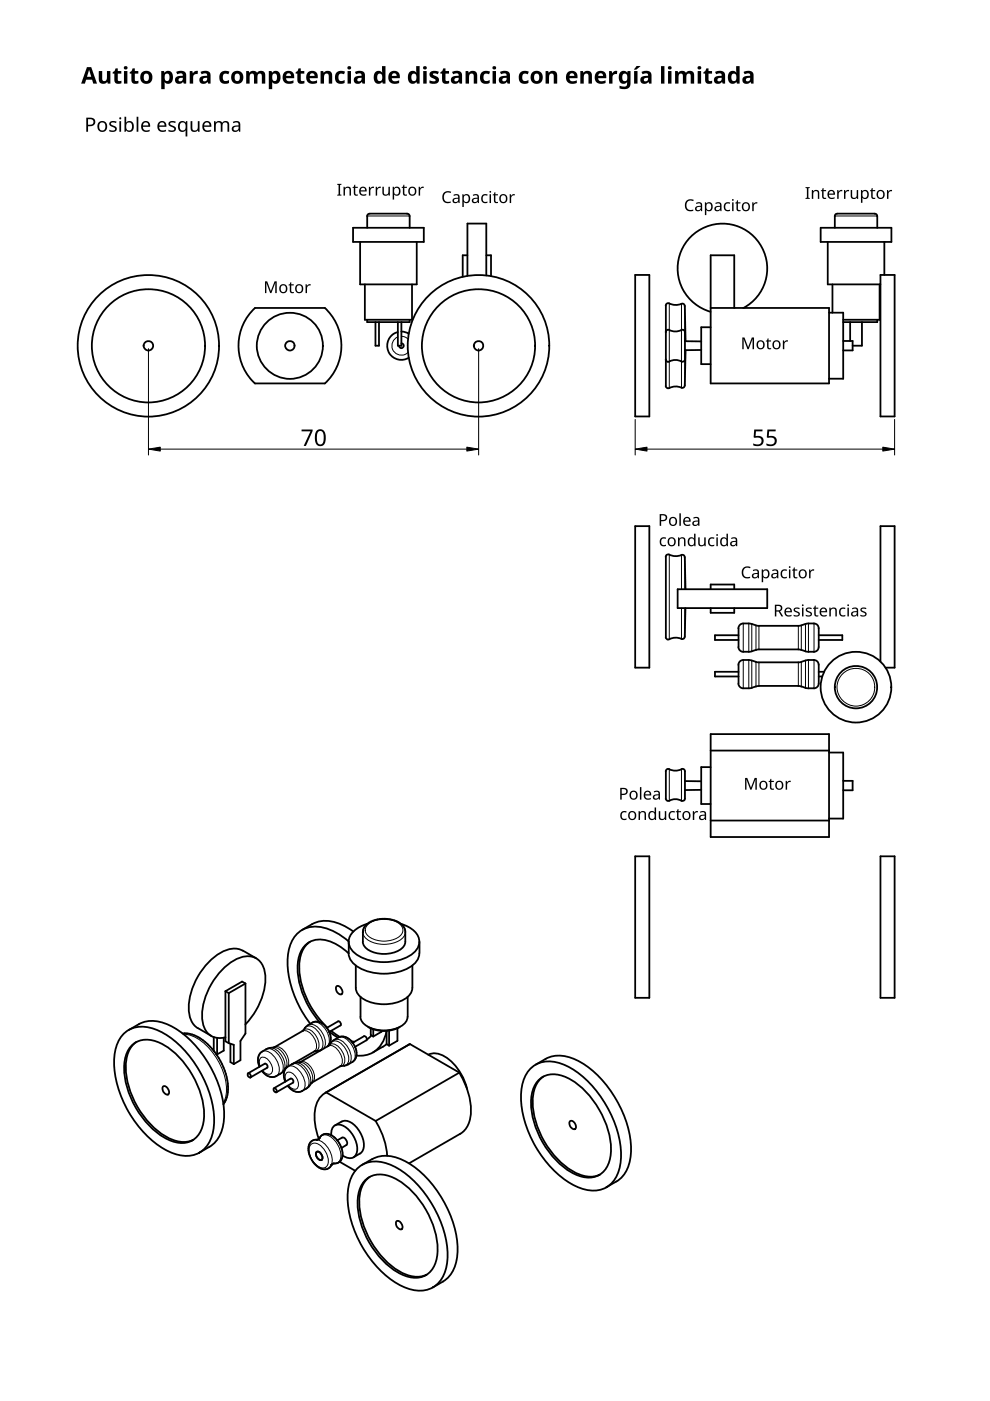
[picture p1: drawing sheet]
<svg xmlns="http://www.w3.org/2000/svg" width="210mm" height="297mm" viewBox="0 0 210 297" stroke-linecap="round" stroke-linejoin="round" font-family="sans-serif">
<g fill="none" stroke="#000" stroke-width=".38">
<path d="M74.9 48.3h15v3h-15zM76.4 51.3v9h12v-9M77.9 45.8v2.5M86.3 45.3l.5 .3v.2M86.4 45.3h-8.1l-.4 .3v.2M86.9 45.8v2.5M99.1 54.1h-1v4.6M103.1 54.1h1v4.4M103.1 58.4v-11h-4v11.1M134.7 58.3h3v30h-3zM174 48.3h15v3h-15zM175.5 51.3v9h11.2"/>
<path d="M177 45.8v2.5M177.5 45.3l-.4 .3-.1 .2M185.5 45.3l.4 .3 .1 .2M185.5 45.3h-8M186 45.8v2.5M186.7 58.3h3v30h-3zM187.5 51.3v7M68.9 65.3a10.9 10.9 0 0 1 0 16M68.9 65.3h-14.8a10.9 10.9 0 0 0 0 16h14.8M79.6 68.3v5h.8v-5M84.3 70.4a2.98 2.98 0 0 0-2 4.1 2.98 2.98 0 0 0 4.4 1.3M84.4 68.3v5h.7v-5"/>
<path d="M85.1 70.3l.8 .1 .8 .4M85.1 72.8a.51 .51 0 0 1 .5 .5 .51 .51 0 0 1-.5 .5 .51 .51 0 0 1-.5-.5M86.9 67.8v.5h-9v-.5M87.4 60.3v7.5h-10v-7.5M141.1 70.4l.1-.1a.5 .5 0 0 1 .7-.3 3.1 3.1 0 0 0 2.8-.1l.4 .3 .1 .2M141.1 76.2a.53 .53 0 0 0 .8 .5l1.3-.4 1.3 .4a.49 .49 0 0 0 .7-.5M145.2 64.9a.48 .48 0 0 0-.6-.5h-.1a3.5 3.5 0 0 1-2.9-.1h-.2l-.2 .5-.1 17.1a.55 .55 0 0 0 .8 .4 3.4 3.4 0 0 1 2.8-.1l.3-.1 .2-.3M145.2 64.8l.2 7.5M145.2 72.3l3.5 .1M145.2 70.4v5.8M145.4 74.2l-.2 7.5M148.7 74.2h-3.5"/>
<path d="M150.7 65.3h25.1v16h-25.1v-27.2h5v11.2M150.7 69.4h-2v7.8h2M157.6 65.3a9.5 9.5 0 0 0 2.4-14.9 9.5 9.5 0 0 0-15.1 1.7 9.5 9.5 0 0 0 5.8 14M175.8 66.3h3v14h-3M176.5 60.3v6M178.8 72.3h2v2h-2M180.2 68.3v4M182.8 68.3v5h-2M186 67.8v.5h-7.2M186.5 60.3v7.5h-7.7M134.7 111.6h3v30h-3zM145.2 118.1a.48 .48 0 0 0-.6-.5l-.1 .1a3.5 3.5 0 0 1-2.9-.2l-.2 .1-.3 .5 .1 17"/>
<path d="M145.2 118.1l.1 6.8M143.7 124.9h19v4h-19zM145.3 128.9l-.1 6.2a.5 .5 0 0 1-.7 .4 3.2 3.2 0 0 0-2.9 .1l-.5-.5M150.7 124.9v-1h5v1M150.7 128.9v1h5v-1M156.5 137.2a1.05 1.05 0 0 0 1.1 1l1.8-.1M156.6 134.7h-5v1h5M156.6 133.2v4M160.3 132.6l.6 .1M160.3 132.6l-1.3-.4a2.14 2.14 0 0 0-2.4 .6l-.1 .4M160.9 132.7h8.4M169.9 132.6l-.7 .1"/>
<path d="M170.8 138.1l1.8 .1M170.8 138.1l-1.3-.4h-8.6l-1.5 .4M172.6 139.9a.97 .97 0 0 1 1 1.1M172.6 132.2a.98 .98 0 0 1 1 1M172.6 139.9h-1.4l-1.3 .4M172.6 132.2h-1.4l-1.3 .4M173.6 137.2a1 1 0 0 1-1 1M173.6 133.2v4M173.6 134.7h5v1h-5M150.7 155.6h25.1v21.9h-25.1zM156.5 144.9a1.05 1.05 0 0 0 1.1 1h1.8M156.6 142.4h-5v1h5"/>
<path d="M156.6 140.9v4M160.3 140.4h.6M160.3 140.3l-1.3-.4a2.14 2.14 0 0 0-2.4 .7l-.1 .4M160.9 140.4h8.4M169.9 140.4h-.7M170.8 145.9h1.8M170.8 145.8l-1.3-.4h-8.6l-1.5 .4M173.6 144.9a1.01 1.01 0 0 1-1 1.1M173.6 140.9v4M174.3 143.4h-.7M174.7 142.4h-1.1M175.8 159.6h3v14h-3"/>
<path d="M175.8 159.1h-25.1M186.7 140.3v-28.7h3v30h-1.9M145.2 163.5a.48 .48 0 0 0-.6-.5l-.1 .1a3.2 3.2 0 0 1-2.8-.1l-.3 .1-.3 .4 .1 5.8a.52 .52 0 0 0 .7 .5l1.3-.4 1.3 .4a.51 .51 0 0 0 .7-.5M145.2 163.5v5.8M145.2 165.6h3.5M148.7 167.5h-3.5M150.7 162.6h-2v7.9h2M175.8 174h-25.1M178.8 165.6h2v2h-2M65.7 199.7a6.3 6.3 0 0 0-2.2 6.1 19.7 19.7 0 0 0 5.9 12.1M66.2 195.9a7.1 7.1 0 0 1 6.8 .4l1.9 1.2M66.2 195.9l-2.1 1.2"/>
<path d="M73.9 199.6a10.4 10.4 0 0 0-8.3-3 6.2 6.2 0 0 0-4.6 6.1 22.6 22.6 0 0 0 4.8 14.4M73.9 199.6v2.5M76.9 197.6h.1M76.9 197.6v2M77.9 195.9a4.7 4.7 0 0 0-4 3.8 4.3 4.3 0 0 0 3.1 3.4 11.4 11.4 0 0 0 10.5-.9 3 3 0 0 0-.2-5.2l-2.3-1.1M77.9 195.8a6.5 6.5 0 0 1 7.1 0M77.9 195.8l-.7 .8-.3 1M85 195.8l.7 .9 .2 .8a4.9 4.9 0 0 1-.3 3.2 6.2 6.2 0 0 1-8.3 0l-.4-1M88.9 199.6v2.5M134.7 181.6h3v30h-3zM186.7 181.6h3v30h-3zM26.4 219a6.4 6.4 0 0 1 7.2-.5 22.3 22.3 0 0 1 10.8 13.2 13.8 13.8 0 0 1 0 10.5 5.7 5.7 0 0 1-7.3 2.5 20.6 20.6 0 0 1-11.3-12.1 16.3 16.3 0 0 1-1-11l1-1.9z"/>
<path d="M27.3 218.4a7.5 7.5 0 0 1 6.2-1.8 16.1 16.1 0 0 1 9 6.4 22 22 0 0 1 5 14.6 6.9 6.9 0 0 1-3.1 5.5l-2.1 1.3M38.7 219.1a8.2 8.2 0 0 1 6.8 3.9l.3 .4M42 218l2.8 1.6M45.3 219.9v2.9M47.4 220v2.7l-1.4 .9M47.8 210.2v10.6l.7 .4M47.8 210.2l.7 .4M48.5 210.6v10.6M51.5 201.6a5 5 0 0 0-5.2 .7 14.6 14.6 0 0 0-6.3 11.9 4.7 4.7 0 0 0 2 3.8M51.5 201.5l2.8 1.7M52 217.2a15 15 0 0 0 4.3-10.2 4 4 0 0 0-3.6-4.3 9.6 9.6 0 0 0-7.2 4.8 13 13 0 0 0-2.5 9.3 3.7 3.7 0 0 0 4.8 3.1M52 208.5l-3.5 2.1"/>
<path d="M52 208.5l-.7-.4-3.5 2.1M52 208.5v10.6l-1 1.6v4.1l-1.4 .8M64.1 218.6l-5.9 3.4-.9 .2M64.1 218.6h.1M64.7 217.9l-.6 .7M65.4 217.3l-.8 .7M67.8 216.7a3.8 3.8 0 0 1 2 2.1M67.8 216.7l-1.1-.1-1.3 .7M69.8 218.8h.1M69.8 218.8a2.46 2.46 0 0 1-.4 3.1M69.8 218.8l1.8 1.2M70.2 218.6l1.9 1.3"/>
<path d="M71.4 209.1a1.16 1.16 0 0 1 1 1.7 1.14 1.14 0 0 1-1-1.7zM71.7 216.6a.57 .57 0 0 1 .5 .8M71.7 216.5l-2.4 1.4M72.2 217.4l-2.4 1.4M75.4 204.7v4.8a3.7 3.7 0 0 0 3 2.9 8.9 8.9 0 0 0 8.2-1.2l.7-1.1 .1-.6M76.4 211.4v4.2a3.5 3.5 0 0 0 3.1 2.6 6.7 6.7 0 0 0 6.5-1.5l.4-1.1M78.1 217.7a7 7 0 0 0 6.7 0M78.6 218v1.4l.5 .4M78.7 219.5l-.9 .9M79.1 218.2v1.6M80.9 218.6v.1l-1.8 1.1M82 218.6a5.7 5.7 0 0 1-6.4 5.2"/>
<path d="M82 218.6v2.8M82.5 218.5v3.2M84.3 218v2.7l-1.8 1M86.4 211.4v4.2M87.4 204.7v4.7M88.9 202.1a4.2 4.2 0 0 1-3 3.5 11.4 11.4 0 0 1-10.5-.9 3.3 3.3 0 0 1-1.5-2.6 8.7 8.7 0 0 0-6.9-2.8 4.7 4.7 0 0 0-3.8 4.3 17.6 17.6 0 0 0 4.2 12.6l.4 .5M28.1 221.5a5.2 5.2 0 0 1 6.2-.2 18.6 18.6 0 0 1 9 15.5 5.5 5.5 0 0 1-3.3 5.3 7.4 7.4 0 0 1-6.7-1.9 18.7 18.7 0 0 1-7-14.3 6.4 6.4 0 0 1 1.8-4.4zM29 220.9a6.3 6.3 0 0 0-2.3 6.1 18.6 18.6 0 0 0 8.8 14.2 5.9 5.9 0 0 0 5.5 .5M34.6 230.3a1.16 1.16 0 0 1 1 1.8 1.16 1.16 0 0 1-1-1.8zM45.8 223.4l.2 .2M45.8 223.4l1.4 2.4 .9 2.5a6.9 6.9 0 0 1-.7 5.8M46 220v3.6"/>
<path d="M48.5 221.2l1.1 .3v4.1M48.9 221.3v3.9l.7 .4M52.6 227.6a.59 .59 0 0 1 .5 .9l-.2-.1a.6 .6 0 0 1-.3-.8zM52.6 227.6l3.5-2.1a.57 .57 0 0 1 .5 .9l-3.5 2M56.4 222.5l-.8 .4a2.48 2.48 0 0 0-.6 3.3M56.5 222.5h-.1M57.3 222.2l-.8 .3M58.1 230.7a.57 .57 0 0 1 .5 .9 .57 .57 0 0 1-.5-.9zM60.6 226.4l-.8 1-1.2 .7a2.47 2.47 0 0 1-3.1-1.1M60.7 226.5a2.71 2.71 0 0 0-.2 2.8M60.7 226.4h-.1M60.7 226.3v.1"/>
<path d="M60.9 226.3l-.2 .2M60.9 226.3h-.2M61.6 228.7a.55 .55 0 0 1 .5 .3 .55 .55 0 0 1 0 .6l-3.5 2M61.6 228.7l-3.5 2M62.2 225.5l-1.3 .8M63.5 225.2l-1.3 .3M63.6 225.2h-.1M67.5 222.8l-.9 .1-4.4 2.6M67.5 222.8h.1M68.1 222.6l-.6 .2M69.1 231.6a4.8 4.8 0 0 0-2.4 4.4 13.2 13.2 0 0 0 .9 5.5M69.2 231.6l10.4 6.1 17.8-10.3-10.5-6-18 10.3"/>
<path d="M69.6 221.8l-6 3.4M69.6 221.8h.1M69.9 221.3h.1M70.2 221.1l-.6 .7M70.8 220.5l-.7 .6M70.9 220.5l.8-.5a2.47 2.47 0 0 1 3.1 1.1M72.4 237.8a2.58 2.58 0 0 1 3 1 5.3 5.3 0 0 1 1.6 5.1l-.7 .7M72.4 237.8l-1.4 .8M73 226l-.9 .1-5.9 3.4-.9 1.1-1.2 .7a2.47 2.47 0 0 1-3.1-1.1M73 225.9v.1M74.5 220.8l.6 .1M74.8 221.1l.5 .9"/>
<path d="M75.6 223.8l-.3 .8-.4 .4-1.2 .7-.7 .2M77.7 220.6a.59 .59 0 0 0-.5-.9l-2.4 1.4M77.7 220.6l-2.4 1.3 .2 .9 .1 1M79.6 237.7a16.1 16.1 0 0 1 2.5 7.4M81.2 221.9l-2.1 1.2M82 221.4l-.8 .5M82 221.4l.5 .3M86.9 221.4l-.2 .1M90.8 223.6a4 4 0 0 1 4.2 .9 11.6 11.6 0 0 1 4 6.4M97.4 227.4a14.3 14.3 0 0 1 2.2 10.1 4.5 4.5 0 0 1-2 2.9l-10.9 6.3M112.7 226.3a6.4 6.4 0 0 1 7.2-.4 22.4 22.4 0 0 1 10.8 13.1 13.8 13.8 0 0 1 0 10.5 5.6 5.6 0 0 1-7.3 2.5 20.7 20.7 0 0 1-11.4-12 16.3 16.3 0 0 1-1-11l1-1.9zM114.4 228.8a5.2 5.2 0 0 1 6.2-.1 18.7 18.7 0 0 1 8.9 15.5 5.5 5.5 0 0 1-3.3 5.3 7.4 7.4 0 0 1-6.6-2 18.6 18.6 0 0 1-7-14.2 6.5 6.5 0 0 1 1.8-4.5z"/>
<path d="M115.2 228.2a6.3 6.3 0 0 0-2.2 6.1 18.6 18.6 0 0 0 8.8 14.2 5.9 5.9 0 0 0 5.4 .5M115.7 224.5a7.3 7.3 0 0 1 7.5 .8 23.6 23.6 0 0 1 10.6 18.3 7.8 7.8 0 0 1-3.1 6.9M115.7 224.5l-2.1 1.2M120.9 237.7a1.12 1.12 0 0 1 1 1.7 1.12 1.12 0 0 1-1-1.7zM67.1 241.7h.1M67.2 244.2a1.16 1.16 0 0 1 1 1.7 1.16 1.16 0 0 1-1-1.7zM67.2 241.6a1.87 1.87 0 0 0-1.8 2.7l.4 1.1a3.8 3.8 0 0 0 3.4 2.5l.7-.4 .4-.6M67.2 241.6h.1M67.6 241.5l-.4 .1M67.7 241.3l-.1 .2M67.7 241.3h.1M67.8 241.3h-.1"/>
<path d="M67.8 241.3a1.98 1.98 0 0 1 3.3 0l.4 .5M67.8 241.3h.1M70.2 240.7a1.74 1.74 0 0 1 .7-2 1.74 1.74 0 0 1 2.1 .1 5.6 5.6 0 0 1 2.5 5.9 1.61 1.61 0 0 1-2.4 .6l-.5-.3M70.3 247h.1M70.3 246.9h.1M70.4 246.9l-.1 .1M70.8 246.7l-.4 .2M70.8 246.7h.1M71.5 241.8l.9 1.6M72 246.3l3.3 1.9M72 246.3l-.6 .3-.6 .1M72.4 243.4a2.75 2.75 0 0 1-.4 2.9"/>
<path d="M72.5 241.2a1.08 1.08 0 0 1 .9 1.6M72.5 241.2l-1 .6M73.4 242.8l-1 .6M76 247.6a6.3 6.3 0 0 1 7.1-.5 22.4 22.4 0 0 1 10.8 13.2 13.8 13.8 0 0 1 0 10.4 5.7 5.7 0 0 1-7.3 2.5 20.2 20.2 0 0 1-10.6-10.4 18.5 18.5 0 0 1-2.1-11.5 6.8 6.8 0 0 1 2.1-3.7zM76.4 244.6l-1.5 .8M77.6 250.1a5.2 5.2 0 0 1 6.2-.2 18.5 18.5 0 0 1 9 15.5 5.5 5.5 0 0 1-3.3 5.3 7.5 7.5 0 0 1-6.7-2 18.6 18.6 0 0 1-7-14.2 6.4 6.4 0 0 1 1.8-4.4zM78.4 249.5a6.3 6.3 0 0 0-2.2 6.1 18.8 18.8 0 0 0 8.8 14.1 5.9 5.9 0 0 0 5.5 .5M78.9 245.8a7.3 7.3 0 0 1 7.5 .7 23.7 23.7 0 0 1 10.6 18.4 7.7 7.7 0 0 1-3.1 6.8M78.9 245.7l-2.1 1.3M84.1 258.9a1.16 1.16 0 0 1 1 1.7 1.16 1.16 0 0 1-1-1.7zM130.7 250.5l-2.1 1.2M93.9 271.7l-2.1 1.2"/>
<circle cx="31.4" cy="73.3" r="15"/>
<circle cx="31.5" cy="73.3" r="1.01"/>
<circle cx="31.5" cy="73.3" r="12"/>
<circle cx="61.5" cy="73.3" r=".99"/>
<circle cx="61.5" cy="73.3" r="7"/>
<circle cx="101.5" cy="73.3" r="12"/>
<circle cx="101.5" cy="73.3" r="15"/>
<circle cx="101.5" cy="73.3" r="1.01"/>
<circle cx="181.5" cy="145.7" r="7.5"/>
<circle cx="181.5" cy="145.7" r="4.5"/>
</g>
<g fill="none" stroke="#000" stroke-width=".21">
<path d="M77.9 45.8h9M177 45.8h9M84.3 71.4a2.01 2.01 0 0 0-.9 3 2.01 2.01 0 0 0 3.1 .3M85.1 71.3a1.84 1.84 0 0 1 1.4 .6M141.9 64.3v18M144.5 64.4v17.8M145.2 64.8v5.4M145.2 76.4v5.3M141.9 117.6v17.9M144.5 117.7v7.2M145.2 118.1v6.8M144.5 128.9v6.5"/>
<path d="M145.2 128.9v6.1M157.6 132.2v6M157.6 139.9v6M158.8 132.2v6M158.8 139.9v6M159.4 132.3v5.8M160.3 132.6v5.2M160.9 132.7v5M169.3 132.7v5M169.9 132.6v5.2M170.8 132.3v5.8M171.4 132.2v6"/>
<path d="M171.4 139.9v6M172.6 132.2v6M172.6 139.9v6M159.4 140v5.8M160.3 140.3v5.2M160.9 140.4v5M169.3 140.4v5M169.9 140.3v5.2M170.8 140v5.8M141.9 163.1v6.6M144.5 163.1v6.6M76.9 197.6a3.1 3.1 0 0 0 2.8 2.4 6.1 6.1 0 0 0 5.9-1.4l.3-1"/>
<path d="M78.1 195.9a6.1 6.1 0 0 1 6.7 0 1.66 1.66 0 0 1 .6 1.6 1.66 1.66 0 0 1-1.1 1.3 5.6 5.6 0 0 1-6.6-.7 1.5 1.5 0 0 1 .4-2.2zM38.9 219.3a8.4 8.4 0 0 1 6 3.6 12.5 12.5 0 0 1 3 9.6l-.6 1.4M64.1 218.6a2.12 2.12 0 0 1 2.5 1.5 2.14 2.14 0 0 1 0 2.9M64.2 218.5a1.35 1.35 0 0 1 2.1 .2 3.5 3.5 0 0 1 1.1 3.8l-.6 .4M64.7 217.9a1.34 1.34 0 0 1 2 0 4.3 4.3 0 0 1 1.7 4.2 1.07 1.07 0 0 1-.9 .7M65.4 217.3a2.23 2.23 0 0 1 2.6 1.2 3.7 3.7 0 0 1 .8 3.5l-.3 .4M66.2 216.8a2.29 2.29 0 0 1 2.6 1.2 3.4 3.4 0 0 1 .6 3.9M71.7 220a2.26 2.26 0 0 1 2.6 1.1 3.6 3.6 0 0 1 .7 3.8l-.3 .3M55.2 226.1a1.28 1.28 0 0 1 .5-2 2.69 2.69 0 0 1 1.9 3.4 1.26 1.26 0 0 1-1.9-.5M55.6 223a2.26 2.26 0 0 1 2.6 1.1 3.6 3.6 0 0 1 .7 3.8l-.3 .3M56.4 222.5a2.23 2.23 0 0 1 2.7 1.1 3.6 3.6 0 0 1 .6 3.8l-.3 .3M57.3 222.2a3.7 3.7 0 0 1 3.1 3.5l-.1 1-.2 .4"/>
<path d="M58 222.1a3.3 3.3 0 0 1 2.8 3.1l-.2 1.3M58.2 222a2.18 2.18 0 0 1 2.5 1.5 2.25 2.25 0 0 1 0 2.9M60.6 229.3a1.29 1.29 0 0 1 .6-2 2.63 2.63 0 0 1 1.9 3.3 1.29 1.29 0 0 1-2-.5M61 226.1a2.23 2.23 0 0 1 2.7 1.2 3.5 3.5 0 0 1 .7 3.8l-.3 .2M61.9 225.6a2.29 2.29 0 0 1 2.6 1.2 3.6 3.6 0 0 1 .7 3.8l-.3 .2M62.8 225.3a3.7 3.7 0 0 1 3.1 3.6l-.1 .9-.2 .4M63.5 225.2a3.3 3.3 0 0 1 2.5 4.4M63.7 225.2a2.14 2.14 0 0 1 2.5 1.4 2.15 2.15 0 0 1 0 2.9M69.6 221.8a2.16 2.16 0 0 1 2.5 1.5 2.11 2.11 0 0 1 0 2.8M69.7 221.7a1.32 1.32 0 0 1 2 .2 3.5 3.5 0 0 1 1.2 3.8l-.7 .3M70.1 221.1a1.36 1.36 0 0 1 2 0 4.3 4.3 0 0 1 1.7 4.1 1.1 1.1 0 0 1-.9 .8M70.8 220.5a2.21 2.21 0 0 1 2.7 1.1 3.6 3.6 0 0 1 .6 3.8l-.3 .3"/>
<path d="M65.8 242.8a1.6 1.6 0 0 1 2.4 .3 3.6 3.6 0 0 1 1.1 4.1 1.45 1.45 0 0 1-2.2-.2 3.6 3.6 0 0 1-1.3-4.2zM67.2 241.7a4.6 4.6 0 0 1 3.1 5.3M67.7 241.3l.2-.2a1.57 1.57 0 0 1 2.3 0 4.8 4.8 0 0 1 2 4.7 1.26 1.26 0 0 1-1.4 .9"/>
<circle cx="181.5" cy="145.7" r="4"/>
</g>
<circle cx="67.2" cy="241.6" r=".19" fill="#000"/>
<path d="M31.5 73.9v22.6M101.5 73.9v22.6M99 95.2h-65M134.7 88.9v7.6M187.2 95.2h-50M189.7 88.9v7.6" fill="none" stroke="#000" stroke-width=".21"/>
<path d="M31.5 95.2l2.5-.4v.8zM99 94.8l2.5 .4-2.5 .4zM134.7 95.2l2.5-.4v.8zM187.2 94.8l2.5 .4-2.5 .4z" fill="#000" stroke="#000" stroke-width=".21"/>
<g fill="#000">
<path d="M20.9 15.1h.8v1.5a.52 .52 0 0 0 .5 .6 .52 .52 0 0 0 .5-.7v-1.4h.7v2.6h-.6l-.1-.3a1.01 1.01 0 0 1-1.1 .3 1.01 1.01 0 0 1-.7-.9zM24.5 14.5h.5v.6h.7v.5h-.7v1.3l.2 .3 .5-.1v.6a.93 .93 0 0 1-.9 .1 .93 .93 0 0 1-.6-.9v-1.3h-.3v-.3l.4-.2zM26.3 15.1h.7v2.6h-.7zM28.1 14.5h.5v.6h.7v.5h-.7v1.3l.2 .3 .6-.1v.6a.93 .93 0 0 1-1 .1 .93 .93 0 0 1-.5-.9v-1.3h-.4v-.3l.4-.2zM40.2 15.1h.6l.1 .4 .5-.4 .6-.1-.1 .7a.7 .7 0 0 0-.9 .7v1.3h-.8zM46.8 15.4l.6-.3h.8l.4 .1-.2 .6a.77 .77 0 0 0-1.2 .6 .77 .77 0 0 0 1.2 .7l.2-.1v.6a1.37 1.37 0 0 1-1.8-.2 1.37 1.37 0 0 1-.2-1.7zM52.2 15.1h.6v.3a1.11 1.11 0 0 1 1.7 0 .94 .94 0 0 1 1.1-.3 .94 .94 0 0 1 .6 .9v1.7h-.7v-1.5a.48 .48 0 0 0-.5-.6 .48 .48 0 0 0-.4 .6v1.5h-.7v-1.5a.49 .49 0 0 0-.6-.6 .49 .49 0 0 0-.4 .7v1.4h-.7zM63.3 14.5h.5v.6h.7v.5h-.7v1.3l.2 .3 .5-.1v.6a.93 .93 0 0 1-.9 .1 .93 .93 0 0 1-.6-.9v-1.3h-.3v-.3l.4-.2zM68 15.1h.5l.1 .3a1.01 1.01 0 0 1 1.1-.3 1.01 1.01 0 0 1 .7 .9v1.7h-.7v-1.5a.52 .52 0 0 0-.6-.6 .52 .52 0 0 0-.4 .7v1.4h-.7zM71.4 15.4l.5-.3h.9l.4 .1-.3 .6a.77 .77 0 0 0-1.2 .6 .77 .77 0 0 0 1.2 .7l.2-.1v.6l-.8 .2a1.41 1.41 0 0 1-1.3-.9 1.41 1.41 0 0 1 .4-1.5zM73.7 15.1h.7v2.6h-.7zM89.7 15.1h.8v2.6h-.8z"/>
<path d="M91.2 15.3a1.69 1.69 0 0 1 1.9-.1l-.3 .5h-.2a.55 .55 0 0 0-.8 0l.4 .3a.89 .89 0 0 1 .9 1 .89 .89 0 0 1-1.2 .8l-.8-.2v-.6a1.05 1.05 0 0 0 1.3 .1 .81 .81 0 0 0-.9-.6 .74 .74 0 0 1-.3-1.2zM94 14.5h.5v.6h.7v.5h-.7v1.3l.1 .3 .6-.1v.6a.93 .93 0 0 1-1 .1 .93 .93 0 0 1-.5-.9v-1.3h-.3v-.3l.4-.2zM98.7 15.1h.6l.1 .3a1.01 1.01 0 0 1 1.1-.3 1.01 1.01 0 0 1 .7 .9v1.7h-.7v-1.5a.52 .52 0 0 0-.6-.6 .52 .52 0 0 0-.4 .7l-.1 1.4h-.7zM102.1 15.4l.5-.3h.9l.4 .1-.2 .6a.77 .77 0 0 0-1.2 .6 .77 .77 0 0 0 1.1 .7l.2-.1v.6a1.37 1.37 0 0 1-1.7-.2 1.37 1.37 0 0 1-.2-1.7zM104.4 15.1h.8v2.6h-.8zM110.3 15.4l.6-.3h.8l.4 .1-.2 .6a.77 .77 0 0 0-1.2 .6 .77 .77 0 0 0 1.2 .7l.1-.1v.6a1.37 1.37 0 0 1-1.7-.2 1.37 1.37 0 0 1-.2-1.7zM115.7 15.1h.5l.1 .3a1.01 1.01 0 0 1 1.1-.3 1.01 1.01 0 0 1 .7 .9v1.7h-.7v-1.5a.52 .52 0 0 0-.5-.6 .52 .52 0 0 0-.5 .7v1.4h-.7zM123 15.1h.6l.1 .3a1.01 1.01 0 0 1 1.1-.3 1.01 1.01 0 0 1 .7 .9v1.7h-.7v-1.5a.52 .52 0 0 0-.6-.6 .52 .52 0 0 0-.4 .7v1.4h-.8zM129.1 15.1h.6l.1 .4 .5-.4 .6-.1-.1 .7a.7 .7 0 0 0-.9 .7v1.3h-.8zM135 14h.8l-.9 .8h-.5zM134.4 15.1h.8v2.6h-.8zM140.2 14h.7v3.7h-.7z"/>
<path d="M141.6 15.1h.8v2.6h-.8zM143.1 15.1h.6l.1 .3a1.11 1.11 0 0 1 1.7 0 .94 .94 0 0 1 1-.3 .94 .94 0 0 1 .7 .9v1.7h-.7v-1.5a.48 .48 0 0 0-.5-.6 .48 .48 0 0 0-.5 .6v1.5h-.7v-1.5a.49 .49 0 0 0-.5-.6 .49 .49 0 0 0-.4 .7v1.4h-.8zM147.9 15.1h.8v2.6h-.8zM149.8 14.5h.4v.6h.8v.5h-.8v1.3l.2 .3 .6-.1v.6a.93 .93 0 0 1-1 .1 .93 .93 0 0 1-.5-.9v-1.3h-.4v-.3l.4-.2zM23.3 25.9a1.32 1.32 0 0 1 1.4-.1l-.1 .3-.5-.1a.36 .36 0 0 0-.6 .1 .36 .36 0 0 0 .4 .5l.7 .3 .2 .4a1.03 1.03 0 0 1-1.6 .5v-.3l.7 .2 .5-.2-.1-.3-.6-.3a.6 .6 0 0 1-.4-1zM35.8 25.9a1.32 1.32 0 0 1 1.5-.1l-.2 .3-.4-.1a.36 .36 0 0 0-.6 .1 .36 .36 0 0 0 .4 .5l.7 .3 .1 .4a1.03 1.03 0 0 1-1.6 .5v-.3l.7 .2 .5-.2v-.3l-.6-.3a.6 .6 0 0 1-.5-1zM40.4 25.7h.4v1.4a.6 .6 0 0 0 .7 .6 .6 .6 0 0 0 .4-.8v-1.2h.4v2.2h-.3v-.3a.86 .86 0 0 1-1 .3 .86 .86 0 0 1-.6-.7zM45.4 25.7h.3v.3a.85 .85 0 0 1 1.4 0 .8 .8 0 0 1 .9-.3 .8 .8 0 0 1 .6 .8v1.4h-.4v-1.4a.55 .55 0 0 0-.6-.5 .55 .55 0 0 0-.4 .7v1.2h-.4v-1.4a.56 .56 0 0 0-.7-.5 .56 .56 0 0 0-.4 .8v1.1h-.3zM78.2 39.6h.3v.3l.3-.3h.5v.3h-.4l-.3 .3-.1 1.3h-.3zM79.7 39.6h.2l.1 .3 .3-.3h.4v.3h-.4l-.3 .3v1.3h-.3zM81.1 39.6h.3v1.2a.5 .5 0 0 0 .6 .4 .5 .5 0 0 0 .4-.6v-1h.3v1.9h-.3v-.3a.72 .72 0 0 1-.8 .3 .72 .72 0 0 1-.5-.7zM88.8 39.6h.2l.1 .3 .3-.3h.5l-.1 .3h-.4l-.3 .3v1.3h-.3z"/>
<path d="M71.5 39h.9v.2h-.3v2l.3 .1v.2h-.9v-.2l.3-.1v-2h-.3zM72.8 39.6h.3v.3a.71 .71 0 0 1 .8-.3 .71 .71 0 0 1 .5 .7v1.2h-.3v-1.2a.5 .5 0 0 0-.6-.5 .5 .5 0 0 0-.4 .7v1h-.3zM75.1 39.2h.2v.4h.6v.2h-.6v1.3l.2 .1h.4l-.1 .3a.55 .55 0 0 1-.8-.6v-1.1h-.2v-.1l.2-.1zM85.5 39.2h.2v.4h.6v.2h-.6l.1 1.3 .1 .1h.4l-.1 .3a.55 .55 0 0 1-.8-.6v-1.1h-.2v-.1l.2-.1zM94.1 40.9a1.39 1.39 0 0 1 1.6-.2l-.2 .2-.5-.1a1.01 1.01 0 0 0-.9 1.3 1.01 1.01 0 0 0 1.5 .6v.3a1.3 1.3 0 0 1-1.7-.4 1.3 1.3 0 0 1 .2-1.7zM102.3 41.3l.7-.1h.4l-.1 .3a.68 .68 0 0 0-1 .7 .68 .68 0 0 0 1.1 .5v.3a.98 .98 0 0 1-1.3-.4 .98 .98 0 0 1 .2-1.3zM103.8 41.2h.3v1.8h-.3zM104.8 40.7h.2v.5h.6v.2h-.6l.1 1.2 .1 .2h.4l-.1 .2a.55 .55 0 0 1-.8-.5v-1.1h-.2v-.1l.2-.2zM108.1 41.2h.2l.1 .3 .3-.3h.5l-.1 .2-.4 .1-.3 .2v1.3h-.3zM145.5 42.6a1.39 1.39 0 0 1 1.6-.2l-.1 .3a1 1 0 0 0-1.3 .1 1 1 0 0 0 0 1.3 .97 .97 0 0 0 1.3 .3v.3a1.3 1.3 0 0 1-1.6-.4 1.3 1.3 0 0 1 .1-1.7zM153.7 43.1l.8-.2 .3 .1-.1 .2a.68 .68 0 0 0-.9 .7 .68 .68 0 0 0 1 .5v.3a.97 .97 0 0 1-1.3-.3 .97 .97 0 0 1 .2-1.3zM155.2 42.9h.3v1.9h-.3z"/>
<path d="M156.3 42.5h.2v.4h.5v.2h-.5v1.3l.1 .1h.4v.3a.55 .55 0 0 1-.8-.6v-1.1h-.3v-.1l.3-.1zM159.5 42.9h.2l.1 .3 .3-.3h.5v.3h-.5l-.2 .2-.1 1.4h-.3zM170.8 39.7h.9v.2h-.3v2l.3 .1v.2h-.9v-.2l.3-.1v-2h-.3zM172.1 40.3h.3v.3a.71 .71 0 0 1 .8-.3 .71 .71 0 0 1 .5 .6v1.3h-.3v-1.2a.5 .5 0 0 0-.6-.5 .5 .5 0 0 0-.4 .7v1h-.3zM174.4 39.9h.2v.4h.6v.2h-.6v1.3l.2 .1h.4l-.1 .3a.55 .55 0 0 1-.8-.6v-1.1h-.3v-.1l.3-.1zM177.5 40.3h.3v.3l.3-.3h.5v.3h-.5l-.2 .2-.1 1.4h-.3zM178.9 40.3h.3v.3l.4-.3h.4v.3h-.4l-.3 .2v1.4h-.4zM180.4 40.3h.3v1.2a.5 .5 0 0 0 .6 .4 .5 .5 0 0 0 .3-.6v-1h.4v1.9h-.3v-.3a.72 .72 0 0 1-.8 .3 .72 .72 0 0 1-.5-.7zM184.8 39.9h.2v.4h.6v.2h-.6v1.3l.2 .1h.4l-.1 .3a.55 .55 0 0 1-.8-.6v-1.1h-.2v-.1l.2-.1zM188.1 40.3h.2l.1 .3 .3-.3h.5l-.1 .3h-.4l-.3 .2v1.4h-.3zM56.2 59.7h.4l.8 2 .8-2h.5v2.4h-.3v-2.1l-.9 2.1h-.2l-.8-2.1v2.1h-.3zM61.6 59.8h.1v.5h.6v.2h-.6l.1 1.2 .1 .2h.4l-.1 .2a.55 .55 0 0 1-.8-.5v-1.1h-.2v-.1l.2-.2z"/>
<path d="M64.8 60.3h.2l.1 .3 .3-.3h.5l-.1 .2-.4 .1-.2 .2-.1 1.3h-.3zM157.4 71.6h.4l.8 2 .8-2h.5v2.4h-.3v-2.1l-.9 2.1h-.2l-.8-2.1v2.1h-.3zM162.8 71.7h.1v.5h.6v.2h-.6l.1 1.2 .1 .2h.4l-.1 .2a.55 .55 0 0 1-.8-.5v-1.1h-.2v-.1l.2-.2zM166 72.2h.2l.1 .3 .3-.3h.5l-.1 .2-.4 .1-.2 .2-.1 1.3h-.3zM63.9 91.1h2.4v.3l-1.4 3.1h-.5l1.4-3h-1.9zM159.9 91.1h1.8v.4h-1.4l-.1 1a1.17 1.17 0 0 1 1.7 .9 1.17 1.17 0 0 1-1.6 1.2l-.6-.2v-.4a1.03 1.03 0 0 0 1.8-.5 .93 .93 0 0 0-1.5-.7l-.2-.1zM162.7 91.1h1.8v.4h-1.4l-.1 1a1.17 1.17 0 0 1 1.7 .9 1.17 1.17 0 0 1-1.6 1.2l-.6-.2v-.4a1.03 1.03 0 0 0 1 .3 1.03 1.03 0 0 0 .8-.8 .93 .93 0 0 0-1.5-.7l-.2-.1zM140.1 114.2l.8-.3 .3 .1-.1 .3a.68 .68 0 0 0-.9 .6 .68 .68 0 0 0 1 .6v.2a.97 .97 0 0 1-1.3-.3 .97 .97 0 0 1 .2-1.2zM143.8 113.9h.2v.3a.71 .71 0 0 1 .8-.3 .71 .71 0 0 1 .5 .7v1.2h-.3v-1.2a.5 .5 0 0 0-.6-.4 .5 .5 0 0 0-.3 .6v1h-.3zM148 113.9h.3v1.2a.5 .5 0 0 0 .7 .5 .5 .5 0 0 0 .3-.7v-1h.3v1.9h-.2l-.1-.2a.72 .72 0 0 1-.8 .2 .72 .72 0 0 1-.5-.6zM150.3 114.2l.8-.3 .4 .1-.1 .3a.68 .68 0 0 0-1 .6 .68 .68 0 0 0 1 .6v.2l-.4 .1a1 1 0 0 1-.9-.6 1 1 0 0 1 .2-1zM151.9 113.9h.3v1.9h-.3z"/>
<path d="M157.6 120.4a1.39 1.39 0 0 1 1.5-.2l-.1 .3-.6-.1a1.01 1.01 0 0 0-.8 1.3 1.01 1.01 0 0 0 1.4 .6v.2a1.3 1.3 0 0 1-1.6-.4 1.3 1.3 0 0 1 .2-1.7zM165.7 121l.8-.3 .4 .1-.1 .3a.68 .68 0 0 0-1 .6 .68 .68 0 0 0 1 .6v.2l-.4 .1a1 1 0 0 1-.9-.6 1 1 0 0 1 .2-1zM167.3 120.7h.3v1.9h-.3zM168.3 120.3h.2v.4h.5v.3h-.5v1.2l.2 .2 .4-.1-.1 .3a.55 .55 0 0 1-.8-.5v-1.1h-.3v-.2l.3-.1zM168.4 129l.4-.2 .8 .1-.1 .3-.4-.1a.3 .3 0 0 0-.5 .1 .3 .3 0 0 0 .3 .4 .62 .62 0 0 1 .7 .7 .62 .62 0 0 1-.9 .4l-.4-.1v-.3l.4 .2a.36 .36 0 0 0 .6-.2 .36 .36 0 0 0-.5-.5h-.1a.5 .5 0 0 1-.3-.8zM170 128.8h.4v1.9h-.4zM170.9 129l.5-.2 .7 .1-.1 .3-.4-.1a.3 .3 0 0 0-.5 .1 .3 .3 0 0 0 .4 .4 .62 .62 0 0 1 .7 .7 .62 .62 0 0 1-1 .4l-.4-.1v-.3l.5 .2a.36 .36 0 0 0 .6-.2 .36 .36 0 0 0-.5-.5h-.1a.5 .5 0 0 1-.4-.8zM171.5 120.7h.3v.4l.4-.3 .4-.1v.3h-.4l-.3 .3v1.3h-.4zM172.8 128.4h.2v.4h.5v.3h-.5v1.2l.1 .2 .4-.1-.1 .3a.55 .55 0 0 1-.8-.5v-1.1h-.2v-.2l.2-.1zM175.8 128.8h.3v.3a.71 .71 0 0 1 .8-.3 .71 .71 0 0 1 .5 .7v1.2h-.3v-1.2a.5 .5 0 0 0-.6-.4 .5 .5 0 0 0-.3 .6v1h-.4zM178.1 129l.8-.2 .4 .1-.1 .2a.68 .68 0 0 0-1 .7 .68 .68 0 0 0 1 .6v.2l-.5 .1a1 1 0 0 1-.8-.6 1 1 0 0 1 .2-1.1zM179.7 128.8h.3v1.9h-.3z"/>
<path d="M182.5 129l.5-.2 .7 .1-.1 .3-.4-.1a.3 .3 0 0 0-.5 .1 .3 .3 0 0 0 .3 .4 .62 .62 0 0 1 .7 .7 .62 .62 0 0 1-.9 .4l-.4-.1v-.3l.5 .2a.36 .36 0 0 0 .5-.2 .36 .36 0 0 0-.4-.5h-.1a.5 .5 0 0 1-.4-.8zM131.7 172.2l.8-.2h.4l-.1 .3a.68 .68 0 0 0-1 .7 .68 .68 0 0 0 1 .5v.3a.97 .97 0 0 1-1.2-.3 .97 .97 0 0 1 .1-1.3zM135.4 172h.2l.1 .2a.71 .71 0 0 1 .8-.2 .71 .71 0 0 1 .5 .6v1.2h-.3v-1.1a.5 .5 0 0 0-.6-.5 .5 .5 0 0 0-.4 .7v.9h-.3zM139.7 172h.3v1.2a.5 .5 0 0 0 .6 .4 .5 .5 0 0 0 .3-.6v-1h.4v1.8h-.3v-.2a.72 .72 0 0 1-.8 .2 .72 .72 0 0 1-.5-.6zM142 172.2l.8-.2h.3l-.1 .3a.68 .68 0 0 0-.9 .7 .68 .68 0 0 0 1 .5v.3a.97 .97 0 0 1-1.3-.3 .97 .97 0 0 1 .2-1.3zM143.7 171.5h.2v.5h.5v.2h-.5v1.2l.1 .2h.4v.2a.55 .55 0 0 1-.9-.5v-1.1h-.2v-.1l.3-.2zM146.9 172h.2l.1 .3 .3-.3h.5l-.1 .2-.4 .1-.2 .2-.1 1.3h-.3zM158 164.9h.4l.8 2.1 .8-2.1h.5v2.5h-.3v-2.2l-.9 2.2h-.2l-.8-2.2v2.2h-.3zM163.4 165.1h.1v.5h.6v.2h-.6l.1 1.2 .1 .2h.4l-.1 .2a.55 .55 0 0 1-.8-.5v-1.1h-.2v-.1l.2-.2zM166.6 165.6h.2l.1 .3 .3-.3 .5-.1-.1 .3h-.4l-.2 .3-.1 1.3h-.3z"/>
<path d="M18.4 14.2h.9l1.3 3.5h-.8l-.3-.8h-1.2l-.3 .8h-.8zM18.9 14.8l-.5 1.5h.9z"/>
<path d="M30.1 15.4a1.34 1.34 0 0 1 1.9 .1 1.34 1.34 0 0 1-.1 1.9 1.34 1.34 0 0 1-1.9-.1 1.7 1.7 0 0 1 .1-1.9zM30.7 15.7l-.2 .7a.59 .59 0 0 0 .5 .8 .59 .59 0 0 0 .6-.8 .59 .59 0 0 0-.2-.7 .59 .59 0 0 0-.7 0z"/>
<path d="M34.2 15.1h.6l.1 .3a1.04 1.04 0 0 1 1.3-.3 1.04 1.04 0 0 1 .5 1.3v.2a1.09 1.09 0 0 1-1 1.2l-.8-.4v1.5h-.7zM35.1 15.7l-.2 .6a.58 .58 0 0 0 .5 .9 .58 .58 0 0 0 .5-.8 .56 .56 0 0 0-.1-.7 .56 .56 0 0 0-.7 0z"/>
<path d="M37.3 15.2a1.41 1.41 0 0 1 2.2 .5v2h-.5l-.2-.3a.91 .91 0 0 1-1.1 .4 .91 .91 0 0 1-.5-1.2 .91 .91 0 0 1 1.1-.5h.5l-.1-.3a.75 .75 0 0 0-1.1-.1zM37.9 16.7a.43 .43 0 0 0 .3 .6 .43 .43 0 0 0 .5-.5l.1-.3z"/>
<path d="M42.5 15.2a1.41 1.41 0 0 1 2.1 .5v2h-.5l-.1-.3a.91 .91 0 0 1-1.2 .4 .91 .91 0 0 1-.5-1.2 .91 .91 0 0 1 1.2-.5h.4v-.3a.75 .75 0 0 0-1.1-.1zM43.1 16.7a.43 .43 0 0 0 .3 .6 .43 .43 0 0 0 .5-.5v-.3z"/>
<path d="M49.4 15.4a1.34 1.34 0 0 1 1.8 .1 1.34 1.34 0 0 1 0 1.9 1.34 1.34 0 0 1-1.9-.1 1.7 1.7 0 0 1 .1-1.9zM50 15.7l-.2 .7a.59 .59 0 0 0 .5 .8 .59 .59 0 0 0 .5-.8 .59 .59 0 0 0-.1-.7 .59 .59 0 0 0-.7 0z"/>
<path d="M57 15.1h.6l.1 .3a1.04 1.04 0 0 1 1.3-.3 1.04 1.04 0 0 1 .5 1.3v.2a1.09 1.09 0 0 1-1 1.2l-.8-.4v1.5h-.7zM57.9 15.7l-.2 .6a.58 .58 0 0 0 .5 .9 .58 .58 0 0 0 .5-.8 .56 .56 0 0 0-.1-.7 .56 .56 0 0 0-.7 0z"/>
<path d="M60.3 15.4a1.26 1.26 0 0 1 1.5-.2 1.26 1.26 0 0 1 .6 1.4h-1.7a.8 .8 0 0 0 .5 .7 .8 .8 0 0 0 .8-.2l.2-.1v.6l-.9 .2a1.4 1.4 0 0 1-1.4-.9 1.4 1.4 0 0 1 .4-1.5zM60.8 15.7l-.1 .4h1a.51 .51 0 0 0-.3-.5 .51 .51 0 0 0-.6 .1z"/>
<path d="M65.3 15.4a1.26 1.26 0 0 1 1.5-.2 1.26 1.26 0 0 1 .6 1.4h-1.7a.8 .8 0 0 0 .5 .7 .8 .8 0 0 0 .8-.2l.2-.1v.6l-.2 .1a1.47 1.47 0 0 1-1.8-.4 1.47 1.47 0 0 1 .1-1.9zM65.8 15.7l-.1 .4h1a.51 .51 0 0 0-.3-.5 .51 .51 0 0 0-.6 .1z"/>
<path d="M75.3 15.2a1.41 1.41 0 0 1 2.1 .5v2h-.5l-.2-.3a.91 .91 0 0 1-1.1 .4 .91 .91 0 0 1-.5-1.2 .91 .91 0 0 1 1.1-.5h.5l-.1-.3a.75 .75 0 0 0-1.1-.1zM75.8 16.7a.43 .43 0 0 0 .3 .6 .43 .43 0 0 0 .5-.5l.1-.3z"/>
<path d="M79.7 15.2a.98 .98 0 0 1 1.4 .2l-.1-1.4h.7v3.7h-.5l-.2-.3a1.04 1.04 0 0 1-1.3 .2 1.04 1.04 0 0 1-.5-1.2l.1-.6zM80.2 15.7l-.2 .4a.7 .7 0 0 0 0 .8 .7 .7 0 0 0 .7 .3l.1-.1a.81 .81 0 0 0 .3-.9 .81 .81 0 0 0-.8-.5z"/>
<path d="M82.7 15.4a1.26 1.26 0 0 1 1.5-.2 1.26 1.26 0 0 1 .6 1.4h-1.7a.8 .8 0 0 0 .5 .7 .8 .8 0 0 0 .8-.2l.2-.1v.6l-.9 .2a1.4 1.4 0 0 1-1.3-.9 1.4 1.4 0 0 1 .3-1.5zM83.2 15.7l-.1 .4h1a.51 .51 0 0 0-.3-.5 .51 .51 0 0 0-.6 .1z"/>
<path d="M86.9 15.2a.98 .98 0 0 1 1.4 .2l-.1-1.4h.8v3.7h-.6l-.2-.3-.3 .3-.4 .1a1.5 1.5 0 0 1-.6-2.6zM87.4 15.7l-.2 .4a.69 .69 0 0 0 .1 .8 .69 .69 0 0 0 .8 .2 .81 .81 0 0 0 .2-.9 .81 .81 0 0 0-.8-.5z"/>
<path d="M95.8 15.2a1.41 1.41 0 0 1 2.2 .5v2h-.5l-.2-.3a.91 .91 0 0 1-1.2 .4 .91 .91 0 0 1-.4-1.2 .91 .91 0 0 1 1.1-.5h.4v-.3a.75 .75 0 0 0-1.1-.1zM96.4 16.7a.43 .43 0 0 0 .3 .6 .43 .43 0 0 0 .5-.5v-.3z"/>
<path d="M106 15.2a1.41 1.41 0 0 1 2.1 .5v2h-.5l-.1-.3a.91 .91 0 0 1-1.2 .4 .91 .91 0 0 1-.5-1.2 .91 .91 0 0 1 1.1-.5h.5v-.3a.75 .75 0 0 0-1.2-.1zM106.6 16.7a.43 .43 0 0 0 .3 .6 .43 .43 0 0 0 .5-.5v-.3z"/>
<path d="M112.8 15.4a1.34 1.34 0 0 1 1.9 .1 1.34 1.34 0 0 1-.1 1.9 1.34 1.34 0 0 1-1.9-.1 1.7 1.7 0 0 1 .1-1.9zM113.4 15.7l-.2 .7a.59 .59 0 0 0 .6 .8 .59 .59 0 0 0 .5-.8 .59 .59 0 0 0-.2-.7 .59 .59 0 0 0-.7 0z"/>
<path d="M120.3 15.4a1.26 1.26 0 0 1 1.5-.2 1.26 1.26 0 0 1 .7 1.4h-1.8a.8 .8 0 0 0 .5 .7 .8 .8 0 0 0 .9-.2l.2-.1v.6a1.49 1.49 0 0 1-2-.2 1.49 1.49 0 0 1 0-2zM120.9 15.7l-.2 .4h1.1a.5 .5 0 0 0-.5-.6z"/>
<path d="M126.4 15.4a1.26 1.26 0 0 1 1.5-.2 1.26 1.26 0 0 1 .6 1.4h-1.7a.8 .8 0 0 0 .5 .7 .8 .8 0 0 0 .9-.2l.2-.1v.6l-.9 .2a1.4 1.4 0 0 1-1.4-.9 1.4 1.4 0 0 1 .3-1.5zM127 15.7l-.2 .4h1.1a.5 .5 0 0 0-.5-.6z"/>
<path d="M131.6 15.2a.99 .99 0 0 1 1.4 .2l.1-.3h.6v2.6a1.3 1.3 0 0 1-1.9 1.2l-.4-.2v-.5a1.26 1.26 0 0 0 1.5-.1l.1-.7a1.03 1.03 0 0 1-1.3 .3 1.03 1.03 0 0 1-.5-1.3l.1-.6zM132.1 15.7l-.1 .4a.71 .71 0 0 0-.1 .8 .71 .71 0 0 0 .8 .3l.2-.3 .1-.4a.6 .6 0 0 0-.1-.7 .6 .6 0 0 0-.8-.1z"/>
<path d="M136 15.2a1.41 1.41 0 0 1 2.1 .5v2h-.5l-.1-.3a.91 .91 0 0 1-1.2 .4 .91 .91 0 0 1-.5-1.2 .91 .91 0 0 1 1.1-.5h.5v-.3a.75 .75 0 0 0-1.2-.1zM136.6 16.7a.43 .43 0 0 0 .3 .6 .43 .43 0 0 0 .5-.5v-.3z"/>
<path d="M151.6 15.2a1.41 1.41 0 0 1 2.1 .5v2h-.5l-.1-.3a.91 .91 0 0 1-1.2 .4 .91 .91 0 0 1-.5-1.2 .91 .91 0 0 1 1.2-.5h.4v-.3a.75 .75 0 0 0-1.2-.1zM152.2 16.7a.43 .43 0 0 0 .3 .6 .43 .43 0 0 0 .5-.5v-.3z"/>
<path d="M154.7 15.2a.98 .98 0 0 1 1.4 .2v-1.4h.7v3.7h-.5l-.2-.3-.3 .3-.5 .1a1.5 1.5 0 0 1-.6-2.6zM155.3 15.7l-.2 .4a.69 .69 0 0 0 0 .8 .69 .69 0 0 0 .8 .2 .81 .81 0 0 0 .3-.9 .81 .81 0 0 0-.8-.5z"/>
<path d="M157.6 15.2a1.41 1.41 0 0 1 2.2 .5v2h-.5l-.2-.3a.91 .91 0 0 1-1.2 .4 .91 .91 0 0 1-.4-1.2 .91 .91 0 0 1 1.1-.5h.5l-.1-.3a.75 .75 0 0 0-1.1-.1zM158.2 16.7a.43 .43 0 0 0 .3 .6 .43 .43 0 0 0 .5-.5l.1-.3z"/>
<path d="M18.3 24.9h.8a.94 .94 0 0 1 1.1 1 .94 .94 0 0 1-1.2 .9h-.3v1.1h-.4zM18.7 25.3v1.1a.75 .75 0 0 0 .8 0 .75 .75 0 0 0 .3-.8l-.4-.3z"/>
<path d="M20.9 26a1.1 1.1 0 0 1 1.6 .1 1.1 1.1 0 0 1-.1 1.5 1.1 1.1 0 0 1-1.6 0 1.47 1.47 0 0 1 .1-1.6zM21.3 26.1a.87 .87 0 0 0-.3 1 .87 .87 0 0 0 1 .5 .85 .85 0 0 0 .3-1.1 .85 .85 0 0 0-1-.4z"/>
<path d="M26.4 24.8h.4l-.1 1.2 .8-.3a1.19 1.19 0 0 1 .9 1.1 1.19 1.19 0 0 1-.9 1.2l-.7-.3-.1 .2h-.3zM26.9 26.2l-.1 .4a.71 .71 0 0 0 .1 .9 .71 .71 0 0 0 .9 0 .9 .9 0 0 0 .2-.9 .9 .9 0 0 0-.8-.6z"/>
<path d="M30.2 26a.96 .96 0 0 1 1.2-.2 .96 .96 0 0 1 .4 1.1h-1.5a.85 .85 0 0 0 .5 .8 .85 .85 0 0 0 .9-.2v.3l-.7 .2a1.19 1.19 0 0 1-1-.8 1.19 1.19 0 0 1 .2-1.2zM30.5 26.1l-.2 .5h1.1a.54 .54 0 0 0-.5-.6z"/>
<path d="M33.6 26a.96 .96 0 0 1 1.2-.2 .96 .96 0 0 1 .5 1.1h-1.6a.85 .85 0 0 0 .6 .8 .85 .85 0 0 0 .9-.2v.3a1.22 1.22 0 0 1-1.6-.2 1.22 1.22 0 0 1 0-1.6zM33.9 26.1l-.1 .5h1.1a.54 .54 0 0 0-.5-.6z"/>
<path d="M38.1 25.8l.7-.1 .6 .3v-.3h.3v3.2h-.3v-1.3l-.8 .4a1.23 1.23 0 0 1-.9-.9 1.23 1.23 0 0 1 .4-1.3zM38.3 26.1a.9 .9 0 0 0-.2 .9 .9 .9 0 0 0 .8 .7 .93 .93 0 0 0 .5-.9 .93 .93 0 0 0-.7-.8z"/>
<path d="M43.2 26a.96 .96 0 0 1 1.2-.2 .96 .96 0 0 1 .4 1.1h-1.5a.85 .85 0 0 0 .5 .8 .85 .85 0 0 0 .9-.2v.3a1.22 1.22 0 0 1-1.6-.2 1.22 1.22 0 0 1 .1-1.6zM43.5 26.1l-.2 .5h1.1a.54 .54 0 0 0-.5-.6z"/>
<path d="M49.4 25.8a.92 .92 0 0 1 .9-.2 .92 .92 0 0 1 .6 .8v1.5h-.2l-.1-.3a.72 .72 0 0 1-1.2 .2 .72 .72 0 0 1 .3-1.1l.9-.1a.52 .52 0 0 0-.2-.6 .52 .52 0 0 0-.6 0l-.3 .1zM49.6 27l-.1 .5 .4 .2a.64 .64 0 0 0 .7-.9z"/>
<path d="M76.4 39.8a.8 .8 0 0 1 1-.1 .8 .8 0 0 1 .3 .9h-1.2a.71 .71 0 0 0 .4 .6 .71 .71 0 0 0 .8-.1v.3l-.7 .1a1 1 0 0 1-.8-.6 1 1 0 0 1 .2-1.1zM76.6 40l-.1 .4h.9a.46 .46 0 0 0-.2-.5 .46 .46 0 0 0-.6 .1z"/>
<path d="M83.3 39.6h.2v.3a.82 .82 0 0 1 1.1-.2 .82 .82 0 0 1 .3 1.1 .77 .77 0 0 1-.5 .7 .77 .77 0 0 1-.9-.3l.1 1.1h-.3zM83.7 40l-.1 .5a.58 .58 0 0 0 .6 .7 .58 .58 0 0 0 .4-.8 .52 .52 0 0 0-.3-.5 .52 .52 0 0 0-.6 .1z"/>
<path d="M86.8 39.8a.88 .88 0 0 1 1-.2 .88 .88 0 0 1 .5 .9 .92 .92 0 0 1-1.2 .9 .92 .92 0 0 1-.4-1.4zM87.1 39.9l-.2 .6a.59 .59 0 0 0 .6 .7 .59 .59 0 0 0 .5-.8 .55 .55 0 0 0-.3-.5 .55 .55 0 0 0-.6 0z"/>
<path d="M96.1 41.3l.2-.1a.73 .73 0 0 1 1.1 .6v1.2h-.2v-.2a.63 .63 0 0 1-.9 .3 .63 .63 0 0 1-.3-.8 .63 .63 0 0 1 .8-.4h.3v-.3a.61 .61 0 0 0-.9-.1zM96.3 42.3a.43 .43 0 0 0 .4 .6 .43 .43 0 0 0 .4-.6v-.2z"/>
<path d="M98 41.2h.3v.2a.82 .82 0 0 1 1.1-.1 .82 .82 0 0 1 .3 1 .77 .77 0 0 1-.5 .7 .77 .77 0 0 1-.9-.2v1.1h-.3zM98.5 41.6l-.2 .4a.58 .58 0 0 0 .6 .8 .58 .58 0 0 0 .5-.9l-.3-.5z"/>
<path d="M100.2 41.3l.2-.1a.73 .73 0 0 1 1.1 .6v1.2h-.2v-.2a.63 .63 0 0 1-.9 .3 .63 .63 0 0 1-.3-.8 .63 .63 0 0 1 .8-.4h.3v-.3a.61 .61 0 0 0-.9-.1zM100.4 42.3a.42 .42 0 0 0 .4 .6 .42 .42 0 0 0 .4-.5v-.3z"/>
<path d="M106.1 41.4a.92 .92 0 0 1 1.3 .1 .92 .92 0 0 1-.2 1.3 .92 .92 0 0 1-1.3-.3v-.6zM106.4 41.5a.68 .68 0 0 0-.2 1 .68 .68 0 0 0 .9 .1l.1-.2a.64 .64 0 0 0 0-.8 .64 .64 0 0 0-.8-.1z"/>
<path d="M147.6 43h.1a.73 .73 0 0 1 1.2 .5v1.3h-.2l-.1-.3a.63 .63 0 0 1-.8 .3 .63 .63 0 0 1-.4-.8 .63 .63 0 0 1 .9-.3l.3-.1-.1-.3a.61 .61 0 0 0-.8 0zM147.8 44a.39 .39 0 0 0 .1 .6 .39 .39 0 0 0 .5-.2l.2-.5z"/>
<path d="M149.5 42.9h.2v.3a.82 .82 0 0 1 1.1-.2 .82 .82 0 0 1 .3 1l-.4 .7-.5 .1-.5-.3 .1 1.1h-.3zM149.9 43.3l-.1 .5a.58 .58 0 0 0 .6 .7 .58 .58 0 0 0 .4-.8 .52 .52 0 0 0-.3-.5 .52 .52 0 0 0-.6 .1z"/>
<path d="M151.7 43h.1a.73 .73 0 0 1 1.2 .5v1.3h-.2l-.1-.3a.63 .63 0 0 1-.8 .3 .63 .63 0 0 1-.4-.8 .63 .63 0 0 1 .9-.3l.3-.1-.1-.3a.61 .61 0 0 0-.8 0zM151.9 44a.43 .43 0 0 0 .4 .6 .43 .43 0 0 0 .4-.6v-.1z"/>
<path d="M157.5 43.1a.88 .88 0 0 1 1-.2 .88 .88 0 0 1 .5 .9 .92 .92 0 0 1-1.2 .9 .92 .92 0 0 1-.4-1.4zM157.8 43.2l-.2 .6a.59 .59 0 0 0 .7 .7 .59 .59 0 0 0 .4-.8 .55 .55 0 0 0-.3-.5 .55 .55 0 0 0-.6 0z"/>
<path d="M175.7 40.5a.8 .8 0 0 1 1-.1 .8 .8 0 0 1 .3 .9h-1.2a.71 .71 0 0 0 .4 .6 .71 .71 0 0 0 .7-.1v.3l-.6 .1a1 1 0 0 1-.8-.6 1 1 0 0 1 .2-1.1zM175.9 40.7l-.1 .3h.9a.45 .45 0 0 0-.4-.5z"/>
<path d="M182.5 40.3h.3v.3a.82 .82 0 0 1 1.1-.2 .82 .82 0 0 1 .3 1 .77 .77 0 0 1-.5 .8 .77 .77 0 0 1-.9-.3l.1 1.1h-.4zM183 40.7l-.1 .5a.58 .58 0 0 0 .5 .7 .58 .58 0 0 0 .5-.8l-.3-.5z"/>
<path d="M186.1 40.5a.92 .92 0 0 1 1.3 .1 .92 .92 0 0 1-.2 1.3 .92 .92 0 0 1-1.3-.3v-.6zM186.4 40.6a.68 .68 0 0 0-.2 1 .68 .68 0 0 0 .9 .2l.1-.3a.64 .64 0 0 0 0-.8 .64 .64 0 0 0-.8-.1z"/>
<path d="M59.4 60.5a.92 .92 0 0 1 1.4 .1 .92 .92 0 0 1-.2 1.3 .92 .92 0 0 1-1.3-.3l-.1-.6zM59.7 60.6a.68 .68 0 0 0-.2 .9 .68 .68 0 0 0 1 .2l.1-.2a.64 .64 0 0 0-.1-.8 .64 .64 0 0 0-.8-.1z"/>
<path d="M62.8 60.5a.88 .88 0 0 1 1-.2 .88 .88 0 0 1 .5 .9 .92 .92 0 0 1-1.2 .9 .92 .92 0 0 1-.4-1.5zM63.1 60.6l-.2 .6a.59 .59 0 0 0 .7 .7 .59 .59 0 0 0 .4-.9 .55 .55 0 0 0-.3-.5 .55 .55 0 0 0-.6 .1z"/>
<path d="M160.6 72.4a.92 .92 0 0 1 1.4 .1 .92 .92 0 0 1-.2 1.3 .92 .92 0 0 1-1.3-.3l-.1-.6zM160.9 72.5a.68 .68 0 0 0-.2 .9 .68 .68 0 0 0 1 .2l.1-.2a.64 .64 0 0 0-.1-.8 .64 .64 0 0 0-.8-.1z"/>
<path d="M164 72.4a.92 .92 0 0 1 1.4 .1 .92 .92 0 0 1-.2 1.3 .92 .92 0 0 1-1.4-.3v-.6zM164.3 72.5a.68 .68 0 0 0-.2 .9 .68 .68 0 0 0 .9 .2l.1-.2a.64 .64 0 0 0 0-.8 .64 .64 0 0 0-.8-.1z"/>
<path d="M67.2 91.3a1.16 1.16 0 0 1 1.3-.1 1.16 1.16 0 0 1 .6 1.2v.4a1.36 1.36 0 0 1-1.3 1.8 1.57 1.57 0 0 1-1-2l.1-.8zM67.5 91.6l-.3 .6v1.3a.69 .69 0 0 0 .7 .7 .69 .69 0 0 0 .7-.8 1.91 1.91 0 0 0-.5-2z"/>
<path d="M139.9 109h.6a.75 .75 0 0 1 1 .7 .92 .92 0 0 1-1.3 .8v1h-.3zM140.2 109.3v.9a.62 .62 0 0 0 .7 0 .62 .62 0 0 0 .2-.7l-.3-.2z"/>
<path d="M141.8 114.2a.88 .88 0 0 1 1-.2 .88 .88 0 0 1 .5 .9 .92 .92 0 0 1-1.3 .9 .92 .92 0 0 1-.3-1.5zM142.1 114.3l-.2 .6a.59 .59 0 0 0 .6 .7 .59 .59 0 0 0 .4-.9 .55 .55 0 0 0-.3-.5 .55 .55 0 0 0-.5 .1z"/>
<path d="M142.1 109.8a.88 .88 0 0 1 1-.1 .88 .88 0 0 1 .5 .8 .92 .92 0 0 1-1.3 1 .92 .92 0 0 1-.3-1.5zM142.4 109.9l-.2 .5a.58 .58 0 0 0 .3 .8 .58 .58 0 0 0 .7-.5 .61 .61 0 0 0-.1-.7 .61 .61 0 0 0-.7-.1z"/>
<path d="M145.1 109.9a.8 .8 0 0 1 1-.2 .8 .8 0 0 1 .3 .9h-1.2a.71 .71 0 0 0 .4 .7 .71 .71 0 0 0 .8-.2v.3a1.01 1.01 0 0 1-1.4-.2 1.01 1.01 0 0 1 .1-1.3zM145.3 110l-.1 .4h.9a.45 .45 0 0 0-.4-.6z"/>
<path d="M146.1 114l.6-.1 .5 .3v-1h.3v2.6h-.3v-.2l-.6 .2a1.03 1.03 0 0 1-.8-.7 1.03 1.03 0 0 1 .3-1.1zM146.3 114.3l-.1 .3a.69 .69 0 0 0 .4 1 .72 .72 0 0 0 .6-.8 .72 .72 0 0 0-.7-.6z"/>
<path d="M147 109.7h.1a.73 .73 0 0 1 1.2 .5v1.3h-.2l-.1-.3a.63 .63 0 0 1-.8 .3 .63 .63 0 0 1-.4-.8 .63 .63 0 0 1 .9-.3h.3l-.1-.4a.61 .61 0 0 0-.8 0zM147.2 110.7l-.1 .4 .3 .2a.54 .54 0 0 0 .6-.7z"/>
<path d="M153 114l.5-.1 .6 .3-.1-1h.3v2.6h-.2l-.1-.2a.82 .82 0 0 1-1 .1 .82 .82 0 0 1-.3-1zM153.2 114.3l-.2 .3a.69 .69 0 0 0 .5 1 .72 .72 0 0 0 .5-.8 .72 .72 0 0 0-.6-.6z"/>
<path d="M155 114.1l.2-.1a.73 .73 0 0 1 1.1 .5v1.3h-.2l-.1-.3a.63 .63 0 0 1-.8 .4 .63 .63 0 0 1-.3-.9 .63 .63 0 0 1 .8-.3h.3v-.4a.61 .61 0 0 0-.9 0zM155.2 115.1a.41 .41 0 0 0 .2 .5 .41 .41 0 0 0 .6-.3v-.4z"/>
<path d="M159.6 120.9l.2-.1a.73 .73 0 0 1 1.1 .5v1.3h-.2l-.1-.3a.63 .63 0 0 1-.8 .4 .63 .63 0 0 1-.3-.9 .63 .63 0 0 1 .8-.3h.3v-.4a.61 .61 0 0 0-.9 0zM159.8 121.9l-.1 .3 .4 .2a.54 .54 0 0 0 .5-.7z"/>
<path d="M161.5 120.7h.3v.3a.82 .82 0 0 1 1.1-.2 .82 .82 0 0 1 .2 1.1l-.4 .7h-.5l-.4-.2v1h-.3zM161.9 121.1l-.1 .5a.58 .58 0 0 0 .6 .8 .58 .58 0 0 0 .4-.9l-.3-.5z"/>
<path d="M164.3 128.2h.7a.72 .72 0 0 1 .8 .5 .72 .72 0 0 1-.4 .9l.7 1.1h-.4l-.6-1h-.5v1h-.3zM164.6 128.5v.9h.4a.48 .48 0 0 0 .6-.5 .48 .48 0 0 0-.6-.4z"/>
<path d="M163.7 120.9l.2-.1a.73 .73 0 0 1 1.1 .5v1.3h-.2l-.1-.3a.63 .63 0 0 1-.8 .4 .63 .63 0 0 1-.3-.9 .63 .63 0 0 1 .8-.3h.3v-.4a.61 .61 0 0 0-.9 0zM163.9 121.9a.42 .42 0 0 0 .3 .6 .42 .42 0 0 0 .5-.5v-.3z"/>
<path d="M166.5 129.1a.8 .8 0 0 1 1-.2 .8 .8 0 0 1 .4 .9h-1.3a.71 .71 0 0 0 .5 .7 .71 .71 0 0 0 .7-.2v.3a1.01 1.01 0 0 1-1.3-.2 1.01 1.01 0 0 1 0-1.3zM166.8 129.2l-.2 .4h1a.45 .45 0 0 0-.5-.6z"/>
<path d="M169.6 121a.92 .92 0 0 1 1.3 0 .92 .92 0 0 1-.2 1.4 .92 .92 0 0 1-1.3-.3l-.1-.6zM169.9 121.1a.68 .68 0 0 0-.2 .9 .68 .68 0 0 0 .9 .2l.1-.2a.64 .64 0 0 0-.1-.8 .64 .64 0 0 0-.7-.1z"/>
<path d="M174 129.1a.8 .8 0 0 1 1-.2 .8 .8 0 0 1 .4 .9h-1.3a.71 .71 0 0 0 .4 .7 .71 .71 0 0 0 .8-.2v.3a1.01 1.01 0 0 1-1.4-.2 1.01 1.01 0 0 1 .1-1.3zM174.2 129.2l-.1 .4h.9a.47 .47 0 0 0-.2-.5 .47 .47 0 0 0-.6 .1z"/>
<path d="M180.6 129l.2-.1a.73 .73 0 0 1 1.2 .5v1.3h-.3v-.3a.63 .63 0 0 1-.9 .3 .63 .63 0 0 1-.3-.8 .63 .63 0 0 1 .8-.3h.4l-.1-.4a.61 .61 0 0 0-.9 0zM180.8 129.9a.43 .43 0 0 0 .4 .6 .43 .43 0 0 0 .4-.5v-.2z"/>
<path d="M131.5 167h.7a.78 .78 0 0 1 .9 .8 .78 .78 0 0 1-1 .8h-.3v.9h-.3zM131.8 167.3v1a.62 .62 0 0 0 .7 0 .62 .62 0 0 0 .2-.7l-.3-.3z"/>
<path d="M133.4 172.2a.92 .92 0 0 1 1.4 .1 .92 .92 0 0 1-.2 1.3 .92 .92 0 0 1-1.4-.3v-.6zM133.7 172.3a.68 .68 0 0 0-.2 .9 .68 .68 0 0 0 1 .2l.1-.2a.64 .64 0 0 0-.1-.8 .64 .64 0 0 0-.8-.1z"/>
<path d="M133.7 167.9a.92 .92 0 0 1 1.4 .1 .92 .92 0 0 1-.3 1.3 .92 .92 0 0 1-1.3-.3v-.6zM134 168a.68 .68 0 0 0-.2 .9 .68 .68 0 0 0 .9 .2l.1-.2a.64 .64 0 0 0 0-.8 .64 .64 0 0 0-.8-.1z"/>
<path d="M136.7 167.9a.8 .8 0 0 1 1-.2 .8 .8 0 0 1 .4 1h-1.3a.71 .71 0 0 0 .4 .6 .71 .71 0 0 0 .8-.1v.2l-.5 .2a.96 .96 0 0 1-.9-.5 .96 .96 0 0 1 0-1.1zM137 168l-.2 .4h1a.46 .46 0 0 0-.3-.5 .46 .46 0 0 0-.5 .1z"/>
<path d="M137.8 172.1l.5-.2 .5 .3v-1h.3v2.6h-.2l-.1-.2-.6 .3a1.03 1.03 0 0 1-.8-.8 1.03 1.03 0 0 1 .4-1zM138 172.3a.7 .7 0 0 0-.3 .9 .7 .7 0 0 0 .9 .3 .7 .7 0 0 0 .2-.8 .7 .7 0 0 0-.8-.4z"/>
<path d="M138.6 167.8l.2-.1a.73 .73 0 0 1 1.1 .6v1.2h-.2l-.1-.2a.63 .63 0 0 1-.8 .3 .63 .63 0 0 1-.3-.8 .63 .63 0 0 1 .8-.4h.3v-.4a.61 .61 0 0 0-.9 0zM138.8 168.8a.42 .42 0 0 0 .3 .6 .42 .42 0 0 0 .5-.5v-.3z"/>
<path d="M144.9 172.2a.92 .92 0 0 1 1.4 .1 .92 .92 0 0 1-.2 1.3 .92 .92 0 0 1-1.4-.3v-.6zM145.2 172.3a.68 .68 0 0 0-.2 .9 .68 .68 0 0 0 1 .2l.1-.2a.64 .64 0 0 0-.1-.8 .64 .64 0 0 0-.8-.1z"/>
<path d="M148.4 172.1l.2-.1a.73 .73 0 0 1 1.1 .6v1.2h-.2l-.1-.2a.63 .63 0 0 1-.8 .3 .63 .63 0 0 1-.3-.8 .63 .63 0 0 1 .8-.4h.3v-.3a.61 .61 0 0 0-.9-.1zM148.6 173.1a.42 .42 0 0 0 .3 .6 .42 .42 0 0 0 .5-.5v-.3z"/>
<path d="M161.2 165.8a.92 .92 0 0 1 1.4 .1 .92 .92 0 0 1-.2 1.3 .92 .92 0 0 1-1.3-.3l-.1-.6zM161.5 165.9a.68 .68 0 0 0-.2 .9 .68 .68 0 0 0 1 .2l.1-.2a.64 .64 0 0 0-.1-.8 .64 .64 0 0 0-.8-.1z"/>
<path d="M164.6 165.8a.92 .92 0 0 1 1.4 .1 .92 .92 0 0 1-.3 1.3 .92 .92 0 0 1-1.3-.3v-.6zM164.9 165.9a.68 .68 0 0 0-.2 .9 .68 .68 0 0 0 .9 .2l.1-.2a.64 .64 0 0 0 0-.8 .64 .64 0 0 0-.8-.1z"/>
<circle cx="26.6" cy="14.4" r=".39"/>
<circle cx="74" cy="14.4" r=".39"/>
<circle cx="90.1" cy="14.4" r=".39"/>
<circle cx="104.8" cy="14.4" r=".39"/>
<circle cx="142" cy="14.4" r=".39"/>
<circle cx="148.3" cy="14.4" r=".39"/>
<circle cx="25.5" cy="25.1" r=".23"/>
<circle cx="104" cy="40.7" r=".19"/>
<circle cx="155.4" cy="42.4" r=".19"/>
<circle cx="152.1" cy="113.4" r=".19"/>
<circle cx="167.4" cy="120.2" r=".19"/>
<circle cx="170.2" cy="128.3" r=".19"/>
<circle cx="179.8" cy="128.3" r=".19"/>
</g>
<path d="M144.2 108.8v2.7M135.8 166.9v2.6" fill="none" stroke="#000" stroke-width=".31"/>
<path d="M25.5 25.7v2.2M29.1 24.8v3.1" fill="none" stroke="#000" stroke-width=".37"/>
</svg>
